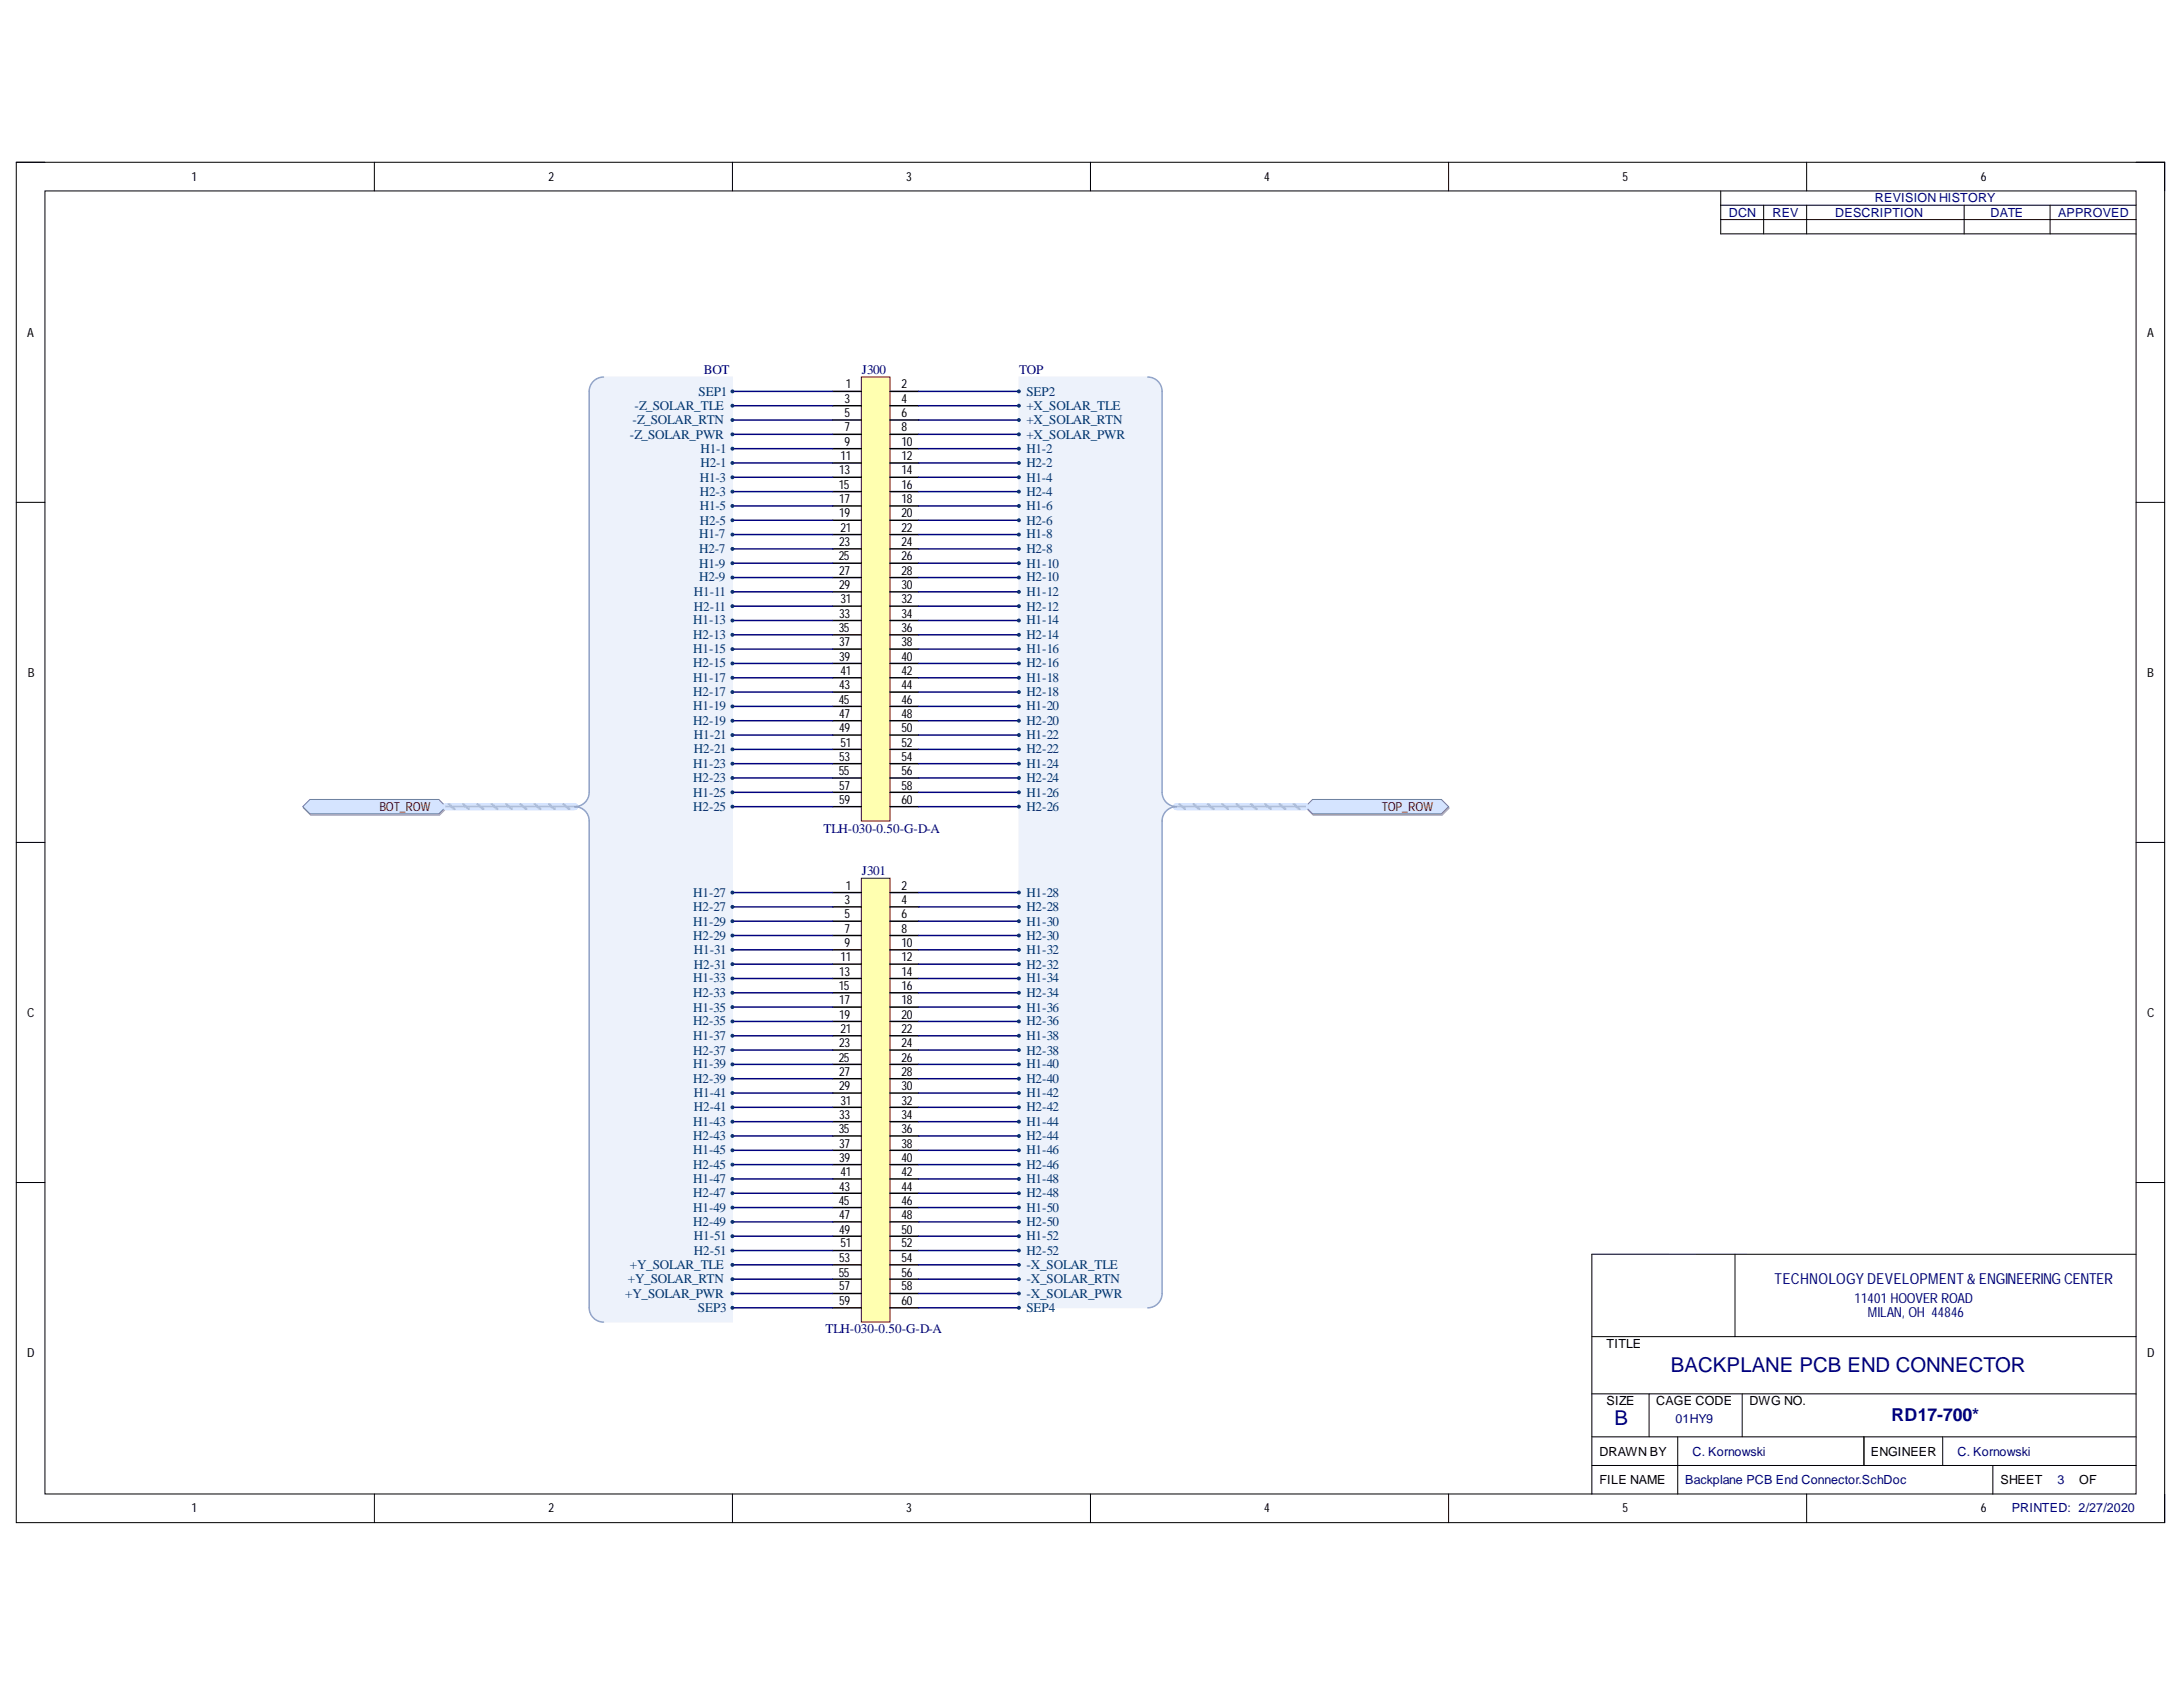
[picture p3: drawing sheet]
<svg xmlns="http://www.w3.org/2000/svg" width="279mm" height="216mm" viewBox="0 0 279 216" stroke-linecap="round" stroke-linejoin="round" font-family="sans-serif">
<defs><g id="words">
<g font-size="2.6" fill="#000080">
<text x="213.8" y="175.6">BACKPLANE PCB END CONNECTOR</text>
<text x="206.6" y="182.4">B</text>
</g>
<text font-size="2.3" fill="#000080" x="242.1" y="181.9">RD17-700*</text>
<text font-size="1.9" fill="#000080" x="227.1" y="164.4">TECHNOLOGY DEVELOPMENT &amp; ENGINEERING CENTER</text>
<g font-size="1.8" fill="#000080">
<text x="237.4" y="166.7">11401 HOOVER ROAD</text>
<text x="239" y="168.5">MILAN, OH 44846</text>
</g>
<g font-size="1.7" fill="#000080">
<text x="90.1" y="47.9">BOT</text>
<text x="110.3" y="47.9">J300</text>
<text x="130.4" y="47.9">TOP</text>
<text x="105.4" y="106.5">TLH-030-0.50-G-D-A</text>
<text x="110.3" y="112">J301</text>
<text x="105.6" y="170.6">TLH-030-0.50-G-D-A</text>
</g>
<g font-size="1.7" fill="#003a70">
<text x="81.2" y="52.4">-Z_SOLAR_TLE</text>
<text x="89.4" y="50.6">SEP1</text>
<text x="131.4" y="50.6">SEP2</text>
<text x="131.4" y="52.4">+X_SOLAR_TLE</text>
<text x="80.6" y="56.1">-Z_SOLAR_PWR</text>
<text x="80.9" y="54.3">-Z_SOLAR_RTN</text>
<text x="89.7" y="57.9">H1-1</text>
<text x="89.7" y="59.8">H2-1</text>
<text x="131.4" y="57.9">H1-2</text>
<text x="131.4" y="59.8">H2-2</text>
<text x="131.4" y="54.3">+X_SOLAR_RTN</text>
<text x="131.4" y="56.1">+X_SOLAR_PWR</text>
<text x="89.6" y="61.6">H1-3</text>
<text x="89.6" y="63.4">H2-3</text>
<text x="89.6" y="65.3">H1-5</text>
<text x="131.4" y="61.6">H1-4</text>
<text x="131.4" y="63.4">H2-4</text>
<text x="131.4" y="65.3">H1-6</text>
<text x="89.5" y="68.9">H1-7</text>
<text x="89.5" y="70.8">H2-7</text>
<text x="89.6" y="67.1">H2-5</text>
<text x="131.4" y="67.1">H2-6</text>
<text x="131.4" y="68.9">H1-8</text>
<text x="131.4" y="70.8">H2-8</text>
<text x="88.8" y="76.3">H1-11</text>
<text x="89.5" y="72.6">H1-9</text>
<text x="89.5" y="74.4">H2-9</text>
<text x="131.4" y="72.6">H1-10</text>
<text x="131.4" y="74.4">H2-10</text>
<text x="131.4" y="76.3">H1-12</text>
<text x="88.7" y="79.9">H1-13</text>
<text x="88.7" y="81.8">H2-13</text>
<text x="88.7" y="83.6">H1-15</text>
<text x="88.8" y="78.1">H2-11</text>
<text x="131.4" y="78.1">H2-12</text>
<text x="131.4" y="79.9">H1-14</text>
<text x="131.4" y="81.8">H2-14</text>
<text x="131.4" y="83.6">H1-16</text>
<text x="88.7" y="85.4">H2-15</text>
<text x="88.7" y="87.3">H1-17</text>
<text x="88.7" y="89.1">H2-17</text>
<text x="131.4" y="85.4">H2-16</text>
<text x="131.4" y="87.3">H1-18</text>
<text x="131.4" y="89.1">H2-18</text>
<text x="88.7" y="90.9">H1-19</text>
<text x="88.7" y="92.8">H2-19</text>
<text x="88.8" y="94.6">H1-21</text>
<text x="131.4" y="90.9">H1-20</text>
<text x="131.4" y="92.8">H2-20</text>
<text x="131.4" y="94.6">H1-22</text>
<text x="88.7" y="98.3">H1-23</text>
<text x="88.7" y="100.1">H2-23</text>
<text x="88.7" y="102">H1-25</text>
<text x="88.8" y="96.4">H2-21</text>
<text x="131.4" y="96.4">H2-22</text>
<text x="131.4" y="98.3">H1-24</text>
<text x="131.4" y="100.1">H2-24</text>
<text x="131.4" y="102">H1-26</text>
<text x="88.7" y="103.8">H2-25</text>
<text x="131.4" y="103.8">H2-26</text>
<text x="88.7" y="114.7">H1-27</text>
<text x="88.7" y="116.6">H2-27</text>
<text x="88.7" y="118.5">H1-29</text>
<text x="131.4" y="114.7">H1-28</text>
<text x="131.4" y="116.6">H2-28</text>
<text x="131.4" y="118.5">H1-30</text>
<text x="88.7" y="120.2">H2-29</text>
<text x="88.7" y="125.7">H1-33</text>
<text x="88.8" y="122.1">H1-31</text>
<text x="88.8" y="124">H2-31</text>
<text x="131.4" y="120.2">H2-30</text>
<text x="131.4" y="124">H2-32</text>
<text x="131.4" y="122.1">H1-32</text>
<text x="131.4" y="125.7">H1-34</text>
<text x="88.7" y="127.6">H2-33</text>
<text x="88.7" y="131.2">H2-35</text>
<text x="88.7" y="129.5">H1-35</text>
<text x="131.4" y="127.6">H2-34</text>
<text x="131.4" y="131.2">H2-36</text>
<text x="131.4" y="129.5">H1-36</text>
<text x="88.7" y="135">H2-37</text>
<text x="88.7" y="133.1">H1-37</text>
<text x="88.7" y="136.7">H1-39</text>
<text x="131.4" y="135">H2-38</text>
<text x="131.4" y="133.1">H1-38</text>
<text x="131.4" y="136.7">H1-40</text>
<text x="88.7" y="138.6">H2-39</text>
<text x="88.8" y="142.2">H2-41</text>
<text x="88.8" y="140.5">H1-41</text>
<text x="131.4" y="138.6">H2-40</text>
<text x="131.4" y="142.2">H2-42</text>
<text x="131.4" y="140.5">H1-42</text>
<text x="88.7" y="145.9">H2-43</text>
<text x="88.7" y="144.1">H1-43</text>
<text x="88.7" y="149.6">H2-45</text>
<text x="88.7" y="147.7">H1-45</text>
<text x="131.4" y="145.9">H2-44</text>
<text x="131.4" y="144.1">H1-44</text>
<text x="131.4" y="149.6">H2-46</text>
<text x="131.4" y="147.7">H1-46</text>
<text x="88.7" y="153.2">H2-47</text>
<text x="88.7" y="151.4">H1-47</text>
<text x="88.7" y="155.1">H1-49</text>
<text x="131.4" y="153.2">H2-48</text>
<text x="131.4" y="151.4">H1-48</text>
<text x="131.4" y="155.1">H1-50</text>
<text x="88.7" y="156.9">H2-49</text>
<text x="88.8" y="160.6">H2-51</text>
<text x="88.8" y="158.7">H1-51</text>
<text x="131.4" y="156.9">H2-50</text>
<text x="131.4" y="160.6">H2-52</text>
<text x="131.4" y="158.7">H1-52</text>
<text x="80" y="166.1">+Y_SOLAR_PWR</text>
<text x="80.4" y="164.2">+Y_SOLAR_RTN</text>
<text x="80.6" y="162.4">+Y_SOLAR_TLE</text>
<text x="89.3" y="167.9">SEP3</text>
<text x="131.4" y="167.9">SEP4</text>
<text x="131.4" y="166.1">-X_SOLAR_PWR</text>
<text x="131.4" y="164.2">-X_SOLAR_RTN</text>
<text x="131.4" y="162.4">-X_SOLAR_TLE</text>
</g>
<g font-size="1.6">
<text x="24.5" y="23.2">1</text>
<text x="70.2" y="23.2">2</text>
<text x="116" y="23.2">3</text>
<text x="161.8" y="23.2">4</text>
<text x="207.7" y="23.2">5</text>
<text x="253.5" y="23.2">6</text>
<text x="3.5" y="43.1">A</text>
<text x="274.8" y="43.1">A</text>
<text x="108.1" y="51.6">3</text>
<text x="108.1" y="53.4">5</text>
<text x="108.3" y="49.7">1</text>
<text x="115.4" y="49.7">2</text>
<text x="115.4" y="51.6">4</text>
<text x="115.4" y="53.4">6</text>
<text x="107.6" y="58.9">11</text>
<text x="108.1" y="55.2">7</text>
<text x="108.1" y="57.1">9</text>
<text x="115.4" y="55.2">8</text>
<text x="115.4" y="57.1">10</text>
<text x="115.4" y="58.9">12</text>
<text x="107.3" y="62.6">15</text>
<text x="107.4" y="60.7">13</text>
<text x="107.4" y="64.3">17</text>
<text x="115.4" y="60.7">14</text>
<text x="115.4" y="62.6">16</text>
<text x="115.4" y="64.3">18</text>
<text x="107.3" y="71.7">25</text>
<text x="107.4" y="66.2">19</text>
<text x="107.4" y="69.8">23</text>
<text x="107.6" y="68.1">21</text>
<text x="115.4" y="66.2">20</text>
<text x="115.4" y="68.1">22</text>
<text x="115.4" y="69.8">24</text>
<text x="115.4" y="71.7">26</text>
<text x="107.4" y="73.6">27</text>
<text x="107.4" y="75.3">29</text>
<text x="107.6" y="77.2">31</text>
<text x="115.4" y="73.6">28</text>
<text x="115.4" y="75.3">30</text>
<text x="115.4" y="77.2">32</text>
<text x="107.3" y="80.8">35</text>
<text x="107.4" y="79.1">33</text>
<text x="107.4" y="82.7">37</text>
<text x="115.4" y="79.1">34</text>
<text x="115.4" y="80.8">36</text>
<text x="115.4" y="82.7">38</text>
<text x="3.6" y="86.6">B</text>
<text x="107.4" y="84.6">39</text>
<text x="107.4" y="88.2">43</text>
<text x="107.6" y="86.4">41</text>
<text x="115.4" y="84.6">40</text>
<text x="115.4" y="86.4">42</text>
<text x="115.4" y="88.2">44</text>
<text x="274.8" y="86.6">B</text>
<text x="107.3" y="90.1">45</text>
<text x="107.4" y="91.9">47</text>
<text x="107.4" y="93.7">49</text>
<text x="107.6" y="95.6">51</text>
<text x="115.4" y="90.1">46</text>
<text x="115.4" y="91.9">48</text>
<text x="115.4" y="93.7">50</text>
<text x="115.4" y="95.6">52</text>
<text x="107.3" y="99.2">55</text>
<text x="107.4" y="97.4">53</text>
<text x="107.4" y="101">57</text>
<text x="115.4" y="97.4">54</text>
<text x="115.4" y="99.2">56</text>
<text x="115.4" y="101">58</text>
<text x="107.4" y="102.9">59</text>
<text x="115.4" y="102.9">60</text>
<text x="108.3" y="113.9">1</text>
<text x="115.4" y="113.9">2</text>
<text x="108.1" y="115.7">3</text>
<text x="108.1" y="117.5">5</text>
<text x="108.1" y="119.4">7</text>
<text x="115.4" y="115.7">4</text>
<text x="115.4" y="117.5">6</text>
<text x="115.4" y="119.4">8</text>
<text x="107.4" y="124.9">13</text>
<text x="107.6" y="123">11</text>
<text x="108.1" y="121.2">9</text>
<text x="115.4" y="121.2">10</text>
<text x="115.4" y="123">12</text>
<text x="115.4" y="124.9">14</text>
<text x="3.5" y="130.1">C</text>
<text x="107.3" y="126.7">15</text>
<text x="107.4" y="128.5">17</text>
<text x="107.4" y="130.4">19</text>
<text x="115.4" y="126.7">16</text>
<text x="115.4" y="128.5">18</text>
<text x="115.4" y="130.4">20</text>
<text x="274.8" y="130.1">C</text>
<text x="107.3" y="135.9">25</text>
<text x="107.4" y="134">23</text>
<text x="107.4" y="137.7">27</text>
<text x="107.6" y="132.2">21</text>
<text x="115.4" y="132.2">22</text>
<text x="115.4" y="134">24</text>
<text x="115.4" y="135.9">26</text>
<text x="115.4" y="137.7">28</text>
<text x="107.4" y="139.5">29</text>
<text x="107.4" y="143.2">33</text>
<text x="107.6" y="141.4">31</text>
<text x="115.4" y="139.5">30</text>
<text x="115.4" y="141.4">32</text>
<text x="115.4" y="143.2">34</text>
<text x="107.3" y="145">35</text>
<text x="107.4" y="146.9">37</text>
<text x="107.4" y="148.7">39</text>
<text x="115.4" y="145">36</text>
<text x="115.4" y="146.9">38</text>
<text x="115.4" y="148.7">40</text>
<text x="107.3" y="154.2">45</text>
<text x="107.4" y="152.4">43</text>
<text x="107.6" y="150.5">41</text>
<text x="115.4" y="150.5">42</text>
<text x="115.4" y="152.4">44</text>
<text x="115.4" y="154.2">46</text>
<text x="107.4" y="156">47</text>
<text x="107.4" y="157.9">49</text>
<text x="107.4" y="161.5">53</text>
<text x="107.6" y="159.6">51</text>
<text x="115.4" y="156">48</text>
<text x="115.4" y="157.9">50</text>
<text x="115.4" y="159.6">52</text>
<text x="115.4" y="161.5">54</text>
<text x="107.3" y="163.4">55</text>
<text x="107.4" y="165.1">57</text>
<text x="107.4" y="167">59</text>
<text x="115.4" y="163.4">56</text>
<text x="115.4" y="165.1">58</text>
<text x="115.4" y="167">60</text>
<text x="3.5" y="173.7">D</text>
<text x="205.6" y="172.5">TITLE</text>
<text x="274.8" y="173.7">D</text>
<text x="205.6" y="179.9">SIZE</text>
<text x="212" y="179.9">CAGE CODE</text>
<text x="223.9" y="179.9">DWG NO.</text>
<text x="204.7" y="186.3">DRAWN BY</text>
<text x="204.7" y="189.9">FILE NAME</text>
<text x="239.5" y="186.3">ENGINEER</text>
<text x="256" y="189.9">SHEET</text>
<text x="266.1" y="189.9">OF</text>
<text x="24.5" y="193.6">1</text>
<text x="70.2" y="193.6">2</text>
<text x="116" y="193.6">3</text>
<text x="161.8" y="193.6">4</text>
<text x="207.7" y="193.6">5</text>
<text x="253.5" y="193.6">6</text>
</g>
<g font-size="1.6" fill="#000080">
<text x="221.3" y="27.7">DCN</text>
<text x="226.9" y="27.7">REV</text>
<text x="234.9" y="27.7">DESCRIPTION</text>
<text x="240" y="25.9">REVISION HISTORY</text>
<text x="254.8" y="27.7">DATE</text>
<text x="263.4" y="27.7">APPROVED</text>
<text x="214.4" y="182.1">01HY9</text>
<text x="215.7" y="189.9">Backplane PCB End Connector.SchDoc</text>
<text x="216.6" y="186.3">C. Kornowski</text>
<text x="250.5" y="186.3">C. Kornowski</text>
<text x="263.3" y="189.9">3</text>
<text x="257.5" y="193.6">PRINTED: 2/27/2020</text>
</g>
<g font-size="1.6" fill="#800000">
<text x="48.6" y="103.8">BOT_ROW</text>
<text x="176.9" y="103.8">TOP_ROW</text>
</g>
</g></defs>
<path d="M2.1 20.8h275v174.1h-275z" fill="none" stroke="#000" stroke-width=".13"/>
<path d="M5.8 24.4h267.6v166.8h-267.6z" fill-rule="evenodd" fill="#fff"/>
<g fill="none" stroke="#000" stroke-width=".13">
<path d="M2.1 20.8h3.7M5.8 24.4h267.6v166.8h-267.6zM47.9 20.8v3.6M93.7 20.8v3.6M139.6 20.8v3.6M185.4 20.8v3.6M220.2 24.4v5.5h53.2M220.2 26.3h53.2M220.2 28.1h53.2M225.7 26.3v3.6M231.2 20.8v3.6M231.2 26.3v3.6"/>
<path d="M251.4 26.3v3.6M262.4 26.3v3.6M273.4 20.8h3.7v3.6M2.1 64.3h3.7M273.4 64.3h3.7M2.1 107.8h3.7M273.4 107.8h3.7M2.1 151.3h3.7M273.4 151.3h3.7M203.7 171.1h69.7M203.7 178.4h69.7M211.1 178.4v5.5"/>
<path d="M222.1 160.5v10.6M223 178.4v5.5M273.4 160.5h-69.7v30.7M47.9 191.2v3.7M93.7 191.2v3.7M139.6 191.2v3.7M185.4 191.2v3.7M203.7 187.6h69.7M203.7 183.9h69.7M214.7 183.9v7.3M231.2 191.2v3.7M238.6 183.9v3.7"/>
<path d="M248.6 183.9v3.7M255.1 187.6v3.6M277.1 191.2v3.7"/>
</g>
<path d="M110.2 48.3h3.7v56.8h-3.7z" fill-rule="evenodd" fill="#ffffb0"/>
<path d="M110.2 48.3h3.7v56.8h-3.7z" fill="none" stroke="#800000" stroke-width=".13"/>
<g fill="none" stroke="#000" stroke-width=".19">
<path d="M106.6 50.1h3.6M106.6 51.9h3.6M106.6 53.8h3.6M106.6 55.6h3.6M106.6 57.4h3.6M106.6 59.3h3.6M113.9 50.1h3.7M113.9 51.9h3.7M113.9 53.8h3.7M113.9 55.6h3.7M113.9 57.4h3.7M113.9 59.3h3.7"/>
<path d="M106.6 61.1h3.6M106.6 62.9h3.6M106.6 64.7h3.6M106.6 66.6h3.6M106.6 68.4h3.6M106.6 70.2h3.6M106.6 72.1h3.6M106.6 73.9h3.6M106.6 75.7h3.6M106.6 77.6h3.6M106.6 79.4h3.6M113.9 61.1h3.7"/>
<path d="M113.9 62.9h3.7M113.9 64.7h3.7M113.9 66.6h3.7M113.9 68.4h3.7M113.9 70.2h3.7M113.9 72.1h3.7M113.9 73.9h3.7M113.9 75.7h3.7M113.9 77.6h3.7M113.9 79.4h3.7M106.6 81.2h3.6M106.6 83.1h3.6"/>
<path d="M106.6 84.9h3.6M106.6 86.7h3.6M106.6 88.6h3.6M106.6 90.4h3.6M106.6 92.2h3.6M106.6 94.1h3.6M106.6 95.9h3.6M106.6 97.7h3.6M106.6 99.6h3.6M113.9 81.2h3.7M113.9 83.1h3.7M113.9 84.9h3.7"/>
<path d="M113.9 86.7h3.7M113.9 88.6h3.7M113.9 90.4h3.7M113.9 92.2h3.7M113.9 94.1h3.7M113.9 95.9h3.7M113.9 97.7h3.7M113.9 99.6h3.7M106.6 101.4h3.6M106.6 103.2h3.6M113.9 101.4h3.7M113.9 103.2h3.7"/>
</g>
<path d="M110.2 112.4h3.7v56.8h-3.7z" fill-rule="evenodd" fill="#ffffb0"/>
<path d="M110.2 112.4h3.7v56.8h-3.7z" fill="none" stroke="#800000" stroke-width=".13"/>
<g fill="none" stroke="#000" stroke-width=".19">
<path d="M106.6 114.2h3.6M106.6 116.1h3.6M106.6 117.9h3.6M106.6 119.7h3.6M113.9 114.2h3.7M113.9 116.1h3.7M113.9 117.9h3.7M113.9 119.7h3.7M106.6 121.6h3.6M106.6 123.4h3.6M106.6 125.2h3.6M106.6 127.1h3.6"/>
<path d="M106.6 128.9h3.6M106.6 130.7h3.6M106.6 132.6h3.6M106.6 134.4h3.6M106.6 136.2h3.6M106.6 138.1h3.6M106.6 139.9h3.6M113.9 121.6h3.7M113.9 123.4h3.7M113.9 125.2h3.7M113.9 127.1h3.7M113.9 128.9h3.7"/>
<path d="M113.9 130.7h3.7M113.9 132.6h3.7M113.9 134.4h3.7M113.9 136.2h3.7M113.9 138.1h3.7M113.9 139.9h3.7M106.6 141.7h3.6M106.6 143.5h3.6M106.6 145.4h3.6M106.6 147.2h3.6M106.6 149h3.6M106.6 150.9h3.6"/>
<path d="M106.6 152.7h3.6M106.6 154.5h3.6M106.6 156.4h3.6M106.6 158.2h3.6M113.9 141.7h3.7M113.9 143.5h3.7M113.9 145.4h3.7M113.9 147.2h3.7M113.9 149h3.7M113.9 150.9h3.7M113.9 152.7h3.7M113.9 154.5h3.7"/>
<path d="M113.9 156.4h3.7M113.9 158.2h3.7M106.6 160h3.6M106.6 161.9h3.6M106.6 163.7h3.6M106.6 165.5h3.6M106.6 167.4h3.6M113.9 160h3.7M113.9 161.9h3.7M113.9 163.7h3.7M113.9 165.5h3.7M113.9 167.4h3.7"/>
</g>
<path d="M167.2 103.4l.9-.9h16.5l.9 .9-.9 .9h-16.5z" fill-rule="evenodd" fill="#bac0ca"/>
<path d="M167.2 103.4l.9-.9h16.5l.9 .9-.9 .9h-16.5z" fill="none" stroke="#a6acb6" stroke-width=".13"/>
<path d="M167.1 103.2l.9-.9h16.5l.9 .9-.9 1h-16.5z" fill-rule="evenodd" fill="#d5e4ff"/>
<path d="M167.1 103.2l.9-.9h16.5l.9 .9-.9 1h-16.5z" fill="none" stroke="#71809b" stroke-width=".13"/>
<path d="M38.8 103.4l1-.9h16.5l.9 .9-.9 .9h-16.5z" fill-rule="evenodd" fill="#bac0ca"/>
<path d="M38.8 103.4l1-.9h16.5l.9 .9-.9 .9h-16.5z" fill="none" stroke="#a6acb6" stroke-width=".13"/>
<path d="M38.7 103.2l1-.9h16.5l.9 .9-.9 .9h-16.5z" fill-rule="evenodd" fill="#d5e4ff"/>
<path d="M38.7 103.2l1-.9h16.5l.9 .9-.9 .9h-16.5z" fill="none" stroke="#71809b" stroke-width=".13"/>
<g fill="none" stroke="#000080" stroke-width=".19">
<path d="M93.7 57.4h12.9M93.7 59.3h12.9M93.7 50.1h12.9M93.7 51.9h12.9M93.7 53.8h12.9M93.7 55.6h12.9M117.6 57.4h12.8M117.6 59.3h12.8M117.6 50.1h12.8M117.6 51.9h12.8M117.6 53.8h12.8M117.6 55.6h12.8"/>
<path d="M93.7 61.1h12.9M93.7 62.9h12.9M93.7 64.7h12.9M93.7 66.6h12.9M93.7 68.4h12.9M93.7 70.2h12.9M93.7 72.1h12.9M93.7 73.9h12.9M93.7 75.7h12.9M93.7 77.6h12.9M93.7 79.4h12.9M117.6 61.1h12.8"/>
<path d="M117.6 62.9h12.8M117.6 64.7h12.8M117.6 66.6h12.8M117.6 68.4h12.8M117.6 70.2h12.8M117.6 72.1h12.8M117.6 73.9h12.8M117.6 75.7h12.8M117.6 77.6h12.8M117.6 79.4h12.8M93.7 81.2h12.9M93.7 83.1h12.9"/>
<path d="M93.7 84.9h12.9M93.7 86.7h12.9M93.7 88.6h12.9M93.7 90.4h12.9M93.7 92.2h12.9M93.7 94.1h12.9M93.7 95.9h12.9M93.7 97.7h12.9M93.7 99.6h12.9M117.6 81.2h12.8M117.6 83.1h12.8M117.6 84.9h12.8"/>
<path d="M117.6 86.7h12.8M117.6 88.6h12.8M117.6 90.4h12.8M117.6 92.2h12.8M117.6 94.1h12.8M117.6 95.9h12.8M117.6 97.7h12.8M117.6 99.6h12.8M93.7 101.4h12.9M93.7 103.2h12.9M93.7 114.2h12.9M93.7 116.1h12.9"/>
<path d="M93.7 117.9h12.9M93.7 119.7h12.9M117.6 101.4h12.8M117.6 103.2h12.8M117.6 114.2h12.8M117.6 116.1h12.8M117.6 117.9h12.8M117.6 119.7h12.8M93.7 121.6h12.9M93.7 123.4h12.9M93.7 125.2h12.9M93.7 127.1h12.9"/>
<path d="M93.7 128.9h12.9M93.7 130.7h12.9M93.7 132.6h12.9M93.7 134.4h12.9M93.7 136.2h12.9M93.7 138.1h12.9M93.7 139.9h12.9M117.6 121.6h12.8M117.6 123.4h12.8M117.6 125.2h12.8M117.6 127.1h12.8M117.6 128.9h12.8"/>
<path d="M117.6 130.7h12.8M117.6 132.6h12.8M117.6 134.4h12.8M117.6 136.2h12.8M117.6 138.1h12.8M117.6 139.9h12.8M93.7 141.7h12.9M93.7 143.5h12.9M93.7 145.4h12.9M93.7 147.2h12.9M93.7 149h12.9M93.7 150.9h12.9"/>
<path d="M93.7 152.7h12.9M93.7 154.5h12.9M93.7 156.4h12.9M93.7 158.2h12.9M117.6 141.7h12.8M117.6 143.5h12.8M117.6 145.4h12.8M117.6 147.2h12.8M117.6 149h12.8M117.6 150.9h12.8M117.6 152.7h12.8M117.6 154.5h12.8"/>
<path d="M117.6 156.4h12.8M117.6 158.2h12.8M93.7 160h12.9M93.7 161.9h12.9M93.7 163.7h12.9M93.7 165.5h12.9M93.7 167.4h12.9M117.6 160h12.8M117.6 161.9h12.8M117.6 163.7h12.8M117.6 165.5h12.8M117.6 167.4h12.8"/>
</g>
<path d="M57.1 103.2h16.5M150.6 103.2h16.5" fill="none" stroke="#cbdaff" stroke-width=".92"/>
<g fill="none" stroke="#adbce7" stroke-width=".28">
<path d="M57.4 102.9l.8 .7M59.3 102.9l.7 .7M61.1 102.9l.7 .7M62.9 102.9l.8 .7M64.8 102.9l.7 .7M66.6 102.9l.7 .7M68.4 102.9l.8 .7M70.3 102.9l.7 .7M72.1 102.9l.7 .7M150.9 102.9l.8 .7M152.8 102.9l.7 .7M154.6 102.9l.7 .7"/>
<path d="M156.4 102.9l.8 .7M158.3 102.9l.7 .7M160.1 102.9l.7 .7M161.9 102.9l.8 .7M163.8 102.9l.7 .7M165.6 102.9l.7 .7"/>
</g>
<path d="M57.1 103.2h16.5M150.6 103.2h16.5" fill="none" stroke="#adbce7" stroke-width=".19"/>
<path d="M75.6 49.2l.7-.7 .9-.2h16.5v120.9h-16.5l-.9-.2-.7-.7-.2-.9v-62.8l-.4-.8-1-.6 1-.6 .4-.7v-51.8z" fill-rule="evenodd" fill="#edf2fb"/>
<path d="M75.6 49.2l.7-.7 .9-.2h16.5v120.9h-16.5l-.9-.2-.7-.7-.2-.9v-62.8l-.4-.8-1-.6 1-.6 .4-.7v-51.8z" fill="none" stroke="#edf2fb" stroke-width=".13"/>
<path d="M77.2 48.3a1.84 1.84 0 0 0-1.8 1.8v51.3a1.83 1.83 0 0 1-1.8 1.8 1.83 1.83 0 0 1 1.8 1.9v62.3a1.83 1.83 0 0 0 1.8 1.8" fill="none" stroke="#8f9ec9" stroke-width=".19"/>
<circle cx="93.7" cy="57.4" r=".18" fill="#003a70"/>
<circle cx="93.7" cy="57.4" r=".18" fill="none" stroke="#003a70" stroke-width=".13"/>
<circle cx="93.7" cy="59.3" r=".18" fill="#003a70"/>
<circle cx="93.7" cy="59.3" r=".18" fill="none" stroke="#003a70" stroke-width=".13"/>
<circle cx="93.7" cy="61.1" r=".18" fill="#003a70"/>
<circle cx="93.7" cy="61.1" r=".18" fill="none" stroke="#003a70" stroke-width=".13"/>
<circle cx="93.7" cy="62.9" r=".18" fill="#003a70"/>
<circle cx="93.7" cy="62.9" r=".18" fill="none" stroke="#003a70" stroke-width=".13"/>
<circle cx="93.7" cy="64.7" r=".18" fill="#003a70"/>
<circle cx="93.7" cy="64.7" r=".18" fill="none" stroke="#003a70" stroke-width=".13"/>
<circle cx="93.7" cy="66.6" r=".18" fill="#003a70"/>
<circle cx="93.7" cy="66.6" r=".18" fill="none" stroke="#003a70" stroke-width=".13"/>
<circle cx="93.7" cy="68.4" r=".18" fill="#003a70"/>
<circle cx="93.7" cy="68.4" r=".18" fill="none" stroke="#003a70" stroke-width=".13"/>
<circle cx="93.7" cy="70.2" r=".18" fill="#003a70"/>
<circle cx="93.7" cy="70.2" r=".18" fill="none" stroke="#003a70" stroke-width=".13"/>
<circle cx="93.7" cy="72.1" r=".18" fill="#003a70"/>
<circle cx="93.7" cy="72.1" r=".18" fill="none" stroke="#003a70" stroke-width=".13"/>
<circle cx="93.7" cy="73.9" r=".18" fill="#003a70"/>
<circle cx="93.7" cy="73.9" r=".18" fill="none" stroke="#003a70" stroke-width=".13"/>
<circle cx="93.7" cy="75.7" r=".18" fill="#003a70"/>
<circle cx="93.7" cy="75.7" r=".18" fill="none" stroke="#003a70" stroke-width=".13"/>
<circle cx="93.7" cy="77.6" r=".18" fill="#003a70"/>
<circle cx="93.7" cy="77.6" r=".18" fill="none" stroke="#003a70" stroke-width=".13"/>
<circle cx="93.7" cy="79.4" r=".18" fill="#003a70"/>
<circle cx="93.7" cy="79.4" r=".18" fill="none" stroke="#003a70" stroke-width=".13"/>
<circle cx="93.7" cy="81.2" r=".18" fill="#003a70"/>
<circle cx="93.7" cy="81.2" r=".18" fill="none" stroke="#003a70" stroke-width=".13"/>
<circle cx="93.7" cy="83.1" r=".18" fill="#003a70"/>
<circle cx="93.7" cy="83.1" r=".18" fill="none" stroke="#003a70" stroke-width=".13"/>
<circle cx="93.7" cy="84.9" r=".18" fill="#003a70"/>
<circle cx="93.7" cy="84.9" r=".18" fill="none" stroke="#003a70" stroke-width=".13"/>
<circle cx="93.7" cy="86.7" r=".18" fill="#003a70"/>
<circle cx="93.7" cy="86.7" r=".18" fill="none" stroke="#003a70" stroke-width=".13"/>
<circle cx="93.7" cy="88.6" r=".18" fill="#003a70"/>
<circle cx="93.7" cy="88.6" r=".18" fill="none" stroke="#003a70" stroke-width=".13"/>
<circle cx="93.7" cy="90.4" r=".18" fill="#003a70"/>
<circle cx="93.7" cy="90.4" r=".18" fill="none" stroke="#003a70" stroke-width=".13"/>
<circle cx="93.7" cy="92.2" r=".18" fill="#003a70"/>
<circle cx="93.7" cy="92.2" r=".18" fill="none" stroke="#003a70" stroke-width=".13"/>
<circle cx="93.7" cy="94.1" r=".18" fill="#003a70"/>
<circle cx="93.7" cy="94.1" r=".18" fill="none" stroke="#003a70" stroke-width=".13"/>
<circle cx="93.7" cy="95.9" r=".18" fill="#003a70"/>
<circle cx="93.7" cy="95.9" r=".18" fill="none" stroke="#003a70" stroke-width=".13"/>
<circle cx="93.7" cy="97.7" r=".18" fill="#003a70"/>
<circle cx="93.7" cy="97.7" r=".18" fill="none" stroke="#003a70" stroke-width=".13"/>
<circle cx="93.7" cy="99.6" r=".18" fill="#003a70"/>
<circle cx="93.7" cy="99.6" r=".18" fill="none" stroke="#003a70" stroke-width=".13"/>
<circle cx="93.7" cy="101.4" r=".18" fill="#003a70"/>
<circle cx="93.7" cy="101.4" r=".18" fill="none" stroke="#003a70" stroke-width=".13"/>
<circle cx="93.7" cy="103.2" r=".18" fill="#003a70"/>
<circle cx="93.7" cy="103.2" r=".18" fill="none" stroke="#003a70" stroke-width=".13"/>
<circle cx="93.7" cy="114.2" r=".18" fill="#003a70"/>
<circle cx="93.7" cy="114.2" r=".18" fill="none" stroke="#003a70" stroke-width=".13"/>
<circle cx="93.7" cy="116.1" r=".18" fill="#003a70"/>
<circle cx="93.7" cy="116.1" r=".18" fill="none" stroke="#003a70" stroke-width=".13"/>
<circle cx="93.7" cy="117.9" r=".18" fill="#003a70"/>
<circle cx="93.7" cy="117.9" r=".18" fill="none" stroke="#003a70" stroke-width=".13"/>
<circle cx="93.7" cy="119.7" r=".18" fill="#003a70"/>
<circle cx="93.7" cy="119.7" r=".18" fill="none" stroke="#003a70" stroke-width=".13"/>
<circle cx="93.7" cy="121.6" r=".18" fill="#003a70"/>
<circle cx="93.7" cy="121.6" r=".18" fill="none" stroke="#003a70" stroke-width=".13"/>
<circle cx="93.7" cy="123.4" r=".18" fill="#003a70"/>
<circle cx="93.7" cy="123.4" r=".18" fill="none" stroke="#003a70" stroke-width=".13"/>
<circle cx="93.7" cy="127.1" r=".18" fill="#003a70"/>
<circle cx="93.7" cy="127.1" r=".18" fill="none" stroke="#003a70" stroke-width=".13"/>
<circle cx="93.7" cy="125.2" r=".18" fill="#003a70"/>
<circle cx="93.7" cy="125.2" r=".18" fill="none" stroke="#003a70" stroke-width=".13"/>
<circle cx="93.7" cy="130.7" r=".18" fill="#003a70"/>
<circle cx="93.7" cy="130.7" r=".18" fill="none" stroke="#003a70" stroke-width=".13"/>
<circle cx="93.7" cy="128.9" r=".18" fill="#003a70"/>
<circle cx="93.7" cy="128.9" r=".18" fill="none" stroke="#003a70" stroke-width=".13"/>
<circle cx="93.7" cy="134.4" r=".18" fill="#003a70"/>
<circle cx="93.7" cy="134.4" r=".18" fill="none" stroke="#003a70" stroke-width=".13"/>
<circle cx="93.7" cy="132.6" r=".18" fill="#003a70"/>
<circle cx="93.7" cy="132.6" r=".18" fill="none" stroke="#003a70" stroke-width=".13"/>
<circle cx="93.7" cy="138.1" r=".18" fill="#003a70"/>
<circle cx="93.7" cy="138.1" r=".18" fill="none" stroke="#003a70" stroke-width=".13"/>
<circle cx="93.7" cy="136.2" r=".18" fill="#003a70"/>
<circle cx="93.7" cy="136.2" r=".18" fill="none" stroke="#003a70" stroke-width=".13"/>
<circle cx="93.7" cy="141.7" r=".18" fill="#003a70"/>
<circle cx="93.7" cy="141.7" r=".18" fill="none" stroke="#003a70" stroke-width=".13"/>
<circle cx="93.7" cy="139.9" r=".18" fill="#003a70"/>
<circle cx="93.7" cy="139.9" r=".18" fill="none" stroke="#003a70" stroke-width=".13"/>
<circle cx="93.7" cy="145.4" r=".18" fill="#003a70"/>
<circle cx="93.7" cy="145.4" r=".18" fill="none" stroke="#003a70" stroke-width=".13"/>
<circle cx="93.7" cy="143.5" r=".18" fill="#003a70"/>
<circle cx="93.7" cy="143.5" r=".18" fill="none" stroke="#003a70" stroke-width=".13"/>
<circle cx="93.7" cy="149" r=".18" fill="#003a70"/>
<circle cx="93.7" cy="149" r=".18" fill="none" stroke="#003a70" stroke-width=".13"/>
<circle cx="93.7" cy="147.2" r=".18" fill="#003a70"/>
<circle cx="93.7" cy="147.2" r=".18" fill="none" stroke="#003a70" stroke-width=".13"/>
<circle cx="93.7" cy="152.7" r=".18" fill="#003a70"/>
<circle cx="93.7" cy="152.7" r=".18" fill="none" stroke="#003a70" stroke-width=".13"/>
<circle cx="93.7" cy="150.9" r=".18" fill="#003a70"/>
<circle cx="93.7" cy="150.9" r=".18" fill="none" stroke="#003a70" stroke-width=".13"/>
<circle cx="93.7" cy="156.4" r=".18" fill="#003a70"/>
<circle cx="93.7" cy="156.4" r=".18" fill="none" stroke="#003a70" stroke-width=".13"/>
<circle cx="93.7" cy="154.5" r=".18" fill="#003a70"/>
<circle cx="93.7" cy="154.5" r=".18" fill="none" stroke="#003a70" stroke-width=".13"/>
<circle cx="93.7" cy="160" r=".18" fill="#003a70"/>
<circle cx="93.7" cy="160" r=".18" fill="none" stroke="#003a70" stroke-width=".13"/>
<circle cx="93.7" cy="158.2" r=".18" fill="#003a70"/>
<circle cx="93.7" cy="158.2" r=".18" fill="none" stroke="#003a70" stroke-width=".13"/>
<circle cx="93.7" cy="50.1" r=".18" fill="#003a70"/>
<circle cx="93.7" cy="50.1" r=".18" fill="none" stroke="#003a70" stroke-width=".13"/>
<circle cx="93.7" cy="167.4" r=".18" fill="#003a70"/>
<circle cx="93.7" cy="167.4" r=".18" fill="none" stroke="#003a70" stroke-width=".13"/>
<circle cx="93.7" cy="165.5" r=".18" fill="#003a70"/>
<circle cx="93.7" cy="165.5" r=".18" fill="none" stroke="#003a70" stroke-width=".13"/>
<circle cx="93.7" cy="163.7" r=".18" fill="#003a70"/>
<circle cx="93.7" cy="163.7" r=".18" fill="none" stroke="#003a70" stroke-width=".13"/>
<circle cx="93.7" cy="161.9" r=".18" fill="#003a70"/>
<circle cx="93.7" cy="161.9" r=".18" fill="none" stroke="#003a70" stroke-width=".13"/>
<circle cx="93.7" cy="55.6" r=".18" fill="#003a70"/>
<circle cx="93.7" cy="55.6" r=".18" fill="none" stroke="#003a70" stroke-width=".13"/>
<circle cx="93.7" cy="53.8" r=".18" fill="#003a70"/>
<circle cx="93.7" cy="53.8" r=".18" fill="none" stroke="#003a70" stroke-width=".13"/>
<circle cx="93.7" cy="51.9" r=".18" fill="#003a70"/>
<circle cx="93.7" cy="51.9" r=".18" fill="none" stroke="#003a70" stroke-width=".13"/>
<path d="M130.4 48.3h16.5l.9 .2 .7 .7 .2 .9v51.8l.5 .7 .9 .6-.9 .6-.5 .8v60.9l-.2 1-.7 .6-.9 .3h-16.5z" fill-rule="evenodd" fill="#edf2fb"/>
<path d="M130.4 48.3h16.5l.9 .2 .7 .7 .2 .9v51.8l.5 .7 .9 .6-.9 .6-.5 .8v60.9l-.2 1-.7 .6-.9 .3h-16.5z" fill="none" stroke="#edf2fb" stroke-width=".13"/>
<path d="M146.9 48.3a1.83 1.83 0 0 1 1.8 1.8v51.3a1.84 1.84 0 0 0 1.9 1.8 1.83 1.83 0 0 0-1.9 1.9v60.4a1.84 1.84 0 0 1-1.8 1.9" fill="none" stroke="#8f9ec9" stroke-width=".19"/>
<circle cx="130.4" cy="57.4" r=".18" fill="#003a70"/>
<circle cx="130.4" cy="57.4" r=".18" fill="none" stroke="#003a70" stroke-width=".13"/>
<circle cx="130.4" cy="59.3" r=".18" fill="#003a70"/>
<circle cx="130.4" cy="59.3" r=".18" fill="none" stroke="#003a70" stroke-width=".13"/>
<circle cx="130.4" cy="61.1" r=".18" fill="#003a70"/>
<circle cx="130.4" cy="61.1" r=".18" fill="none" stroke="#003a70" stroke-width=".13"/>
<circle cx="130.4" cy="62.9" r=".18" fill="#003a70"/>
<circle cx="130.4" cy="62.9" r=".18" fill="none" stroke="#003a70" stroke-width=".13"/>
<circle cx="130.4" cy="64.7" r=".18" fill="#003a70"/>
<circle cx="130.4" cy="64.7" r=".18" fill="none" stroke="#003a70" stroke-width=".13"/>
<circle cx="130.4" cy="66.6" r=".18" fill="#003a70"/>
<circle cx="130.4" cy="66.6" r=".18" fill="none" stroke="#003a70" stroke-width=".13"/>
<circle cx="130.4" cy="68.4" r=".18" fill="#003a70"/>
<circle cx="130.4" cy="68.4" r=".18" fill="none" stroke="#003a70" stroke-width=".13"/>
<circle cx="130.4" cy="70.2" r=".18" fill="#003a70"/>
<circle cx="130.4" cy="70.2" r=".18" fill="none" stroke="#003a70" stroke-width=".13"/>
<circle cx="130.4" cy="72.1" r=".18" fill="#003a70"/>
<circle cx="130.4" cy="72.1" r=".18" fill="none" stroke="#003a70" stroke-width=".13"/>
<circle cx="130.4" cy="73.9" r=".18" fill="#003a70"/>
<circle cx="130.4" cy="73.9" r=".18" fill="none" stroke="#003a70" stroke-width=".13"/>
<circle cx="130.4" cy="75.7" r=".18" fill="#003a70"/>
<circle cx="130.4" cy="75.7" r=".18" fill="none" stroke="#003a70" stroke-width=".13"/>
<circle cx="130.4" cy="77.6" r=".18" fill="#003a70"/>
<circle cx="130.4" cy="77.6" r=".18" fill="none" stroke="#003a70" stroke-width=".13"/>
<circle cx="130.4" cy="79.4" r=".18" fill="#003a70"/>
<circle cx="130.4" cy="79.4" r=".18" fill="none" stroke="#003a70" stroke-width=".13"/>
<circle cx="130.4" cy="81.2" r=".18" fill="#003a70"/>
<circle cx="130.4" cy="81.2" r=".18" fill="none" stroke="#003a70" stroke-width=".13"/>
<circle cx="130.4" cy="83.1" r=".18" fill="#003a70"/>
<circle cx="130.4" cy="83.1" r=".18" fill="none" stroke="#003a70" stroke-width=".13"/>
<circle cx="130.4" cy="84.9" r=".18" fill="#003a70"/>
<circle cx="130.4" cy="84.9" r=".18" fill="none" stroke="#003a70" stroke-width=".13"/>
<circle cx="130.4" cy="86.7" r=".18" fill="#003a70"/>
<circle cx="130.4" cy="86.7" r=".18" fill="none" stroke="#003a70" stroke-width=".13"/>
<circle cx="130.4" cy="88.6" r=".18" fill="#003a70"/>
<circle cx="130.4" cy="88.6" r=".18" fill="none" stroke="#003a70" stroke-width=".13"/>
<circle cx="130.4" cy="90.4" r=".18" fill="#003a70"/>
<circle cx="130.4" cy="90.4" r=".18" fill="none" stroke="#003a70" stroke-width=".13"/>
<circle cx="130.4" cy="92.2" r=".18" fill="#003a70"/>
<circle cx="130.4" cy="92.2" r=".18" fill="none" stroke="#003a70" stroke-width=".13"/>
<circle cx="130.4" cy="94.1" r=".18" fill="#003a70"/>
<circle cx="130.4" cy="94.1" r=".18" fill="none" stroke="#003a70" stroke-width=".13"/>
<circle cx="130.4" cy="95.9" r=".18" fill="#003a70"/>
<circle cx="130.4" cy="95.9" r=".18" fill="none" stroke="#003a70" stroke-width=".13"/>
<circle cx="130.4" cy="97.7" r=".18" fill="#003a70"/>
<circle cx="130.4" cy="97.7" r=".18" fill="none" stroke="#003a70" stroke-width=".13"/>
<circle cx="130.4" cy="99.6" r=".18" fill="#003a70"/>
<circle cx="130.4" cy="99.6" r=".18" fill="none" stroke="#003a70" stroke-width=".13"/>
<circle cx="130.4" cy="101.4" r=".18" fill="#003a70"/>
<circle cx="130.4" cy="101.4" r=".18" fill="none" stroke="#003a70" stroke-width=".13"/>
<circle cx="130.4" cy="103.2" r=".18" fill="#003a70"/>
<circle cx="130.4" cy="103.2" r=".18" fill="none" stroke="#003a70" stroke-width=".13"/>
<circle cx="130.4" cy="114.2" r=".18" fill="#003a70"/>
<circle cx="130.4" cy="114.2" r=".18" fill="none" stroke="#003a70" stroke-width=".13"/>
<circle cx="130.4" cy="116.1" r=".18" fill="#003a70"/>
<circle cx="130.4" cy="116.1" r=".18" fill="none" stroke="#003a70" stroke-width=".13"/>
<circle cx="130.4" cy="117.9" r=".18" fill="#003a70"/>
<circle cx="130.4" cy="117.9" r=".18" fill="none" stroke="#003a70" stroke-width=".13"/>
<circle cx="130.4" cy="119.7" r=".18" fill="#003a70"/>
<circle cx="130.4" cy="119.7" r=".18" fill="none" stroke="#003a70" stroke-width=".13"/>
<circle cx="130.4" cy="123.4" r=".18" fill="#003a70"/>
<circle cx="130.4" cy="123.4" r=".18" fill="none" stroke="#003a70" stroke-width=".13"/>
<circle cx="130.4" cy="121.6" r=".18" fill="#003a70"/>
<circle cx="130.4" cy="121.6" r=".18" fill="none" stroke="#003a70" stroke-width=".13"/>
<circle cx="130.4" cy="127.1" r=".18" fill="#003a70"/>
<circle cx="130.4" cy="127.1" r=".18" fill="none" stroke="#003a70" stroke-width=".13"/>
<circle cx="130.4" cy="125.2" r=".18" fill="#003a70"/>
<circle cx="130.4" cy="125.2" r=".18" fill="none" stroke="#003a70" stroke-width=".13"/>
<circle cx="130.4" cy="130.7" r=".18" fill="#003a70"/>
<circle cx="130.4" cy="130.7" r=".18" fill="none" stroke="#003a70" stroke-width=".13"/>
<circle cx="130.4" cy="128.9" r=".18" fill="#003a70"/>
<circle cx="130.4" cy="128.9" r=".18" fill="none" stroke="#003a70" stroke-width=".13"/>
<circle cx="130.4" cy="134.4" r=".18" fill="#003a70"/>
<circle cx="130.4" cy="134.4" r=".18" fill="none" stroke="#003a70" stroke-width=".13"/>
<circle cx="130.4" cy="132.6" r=".18" fill="#003a70"/>
<circle cx="130.4" cy="132.6" r=".18" fill="none" stroke="#003a70" stroke-width=".13"/>
<circle cx="130.4" cy="138.1" r=".18" fill="#003a70"/>
<circle cx="130.4" cy="138.1" r=".18" fill="none" stroke="#003a70" stroke-width=".13"/>
<circle cx="130.4" cy="136.2" r=".18" fill="#003a70"/>
<circle cx="130.4" cy="136.2" r=".18" fill="none" stroke="#003a70" stroke-width=".13"/>
<circle cx="130.4" cy="141.7" r=".18" fill="#003a70"/>
<circle cx="130.4" cy="141.7" r=".18" fill="none" stroke="#003a70" stroke-width=".13"/>
<circle cx="130.4" cy="139.9" r=".18" fill="#003a70"/>
<circle cx="130.4" cy="139.9" r=".18" fill="none" stroke="#003a70" stroke-width=".13"/>
<circle cx="130.4" cy="145.4" r=".18" fill="#003a70"/>
<circle cx="130.4" cy="145.4" r=".18" fill="none" stroke="#003a70" stroke-width=".13"/>
<circle cx="130.4" cy="143.5" r=".18" fill="#003a70"/>
<circle cx="130.4" cy="143.5" r=".18" fill="none" stroke="#003a70" stroke-width=".13"/>
<circle cx="130.4" cy="149" r=".18" fill="#003a70"/>
<circle cx="130.4" cy="149" r=".18" fill="none" stroke="#003a70" stroke-width=".13"/>
<circle cx="130.4" cy="147.2" r=".18" fill="#003a70"/>
<circle cx="130.4" cy="147.2" r=".18" fill="none" stroke="#003a70" stroke-width=".13"/>
<circle cx="130.4" cy="152.7" r=".18" fill="#003a70"/>
<circle cx="130.4" cy="152.7" r=".18" fill="none" stroke="#003a70" stroke-width=".13"/>
<circle cx="130.4" cy="150.9" r=".18" fill="#003a70"/>
<circle cx="130.4" cy="150.9" r=".18" fill="none" stroke="#003a70" stroke-width=".13"/>
<circle cx="130.4" cy="156.4" r=".18" fill="#003a70"/>
<circle cx="130.4" cy="156.4" r=".18" fill="none" stroke="#003a70" stroke-width=".13"/>
<circle cx="130.4" cy="154.5" r=".18" fill="#003a70"/>
<circle cx="130.4" cy="154.5" r=".18" fill="none" stroke="#003a70" stroke-width=".13"/>
<circle cx="130.4" cy="160" r=".18" fill="#003a70"/>
<circle cx="130.4" cy="160" r=".18" fill="none" stroke="#003a70" stroke-width=".13"/>
<circle cx="130.4" cy="158.2" r=".18" fill="#003a70"/>
<circle cx="130.4" cy="158.2" r=".18" fill="none" stroke="#003a70" stroke-width=".13"/>
<circle cx="130.4" cy="50.1" r=".18" fill="#003a70"/>
<circle cx="130.4" cy="50.1" r=".18" fill="none" stroke="#003a70" stroke-width=".13"/>
<circle cx="130.4" cy="167.4" r=".18" fill="#003a70"/>
<circle cx="130.4" cy="167.4" r=".18" fill="none" stroke="#003a70" stroke-width=".13"/>
<circle cx="130.4" cy="165.5" r=".18" fill="#003a70"/>
<circle cx="130.4" cy="165.5" r=".18" fill="none" stroke="#003a70" stroke-width=".13"/>
<circle cx="130.4" cy="163.7" r=".18" fill="#003a70"/>
<circle cx="130.4" cy="163.7" r=".18" fill="none" stroke="#003a70" stroke-width=".13"/>
<circle cx="130.4" cy="161.9" r=".18" fill="#003a70"/>
<circle cx="130.4" cy="161.9" r=".18" fill="none" stroke="#003a70" stroke-width=".13"/>
<circle cx="130.4" cy="51.9" r=".18" fill="#003a70"/>
<circle cx="130.4" cy="51.9" r=".18" fill="none" stroke="#003a70" stroke-width=".13"/>
<circle cx="130.4" cy="53.8" r=".18" fill="#003a70"/>
<circle cx="130.4" cy="53.8" r=".18" fill="none" stroke="#003a70" stroke-width=".13"/>
<circle cx="130.4" cy="55.6" r=".18" fill="#003a70"/>
<circle cx="130.4" cy="55.6" r=".18" fill="none" stroke="#003a70" stroke-width=".13"/>
<use href="#words"/>
</svg>
